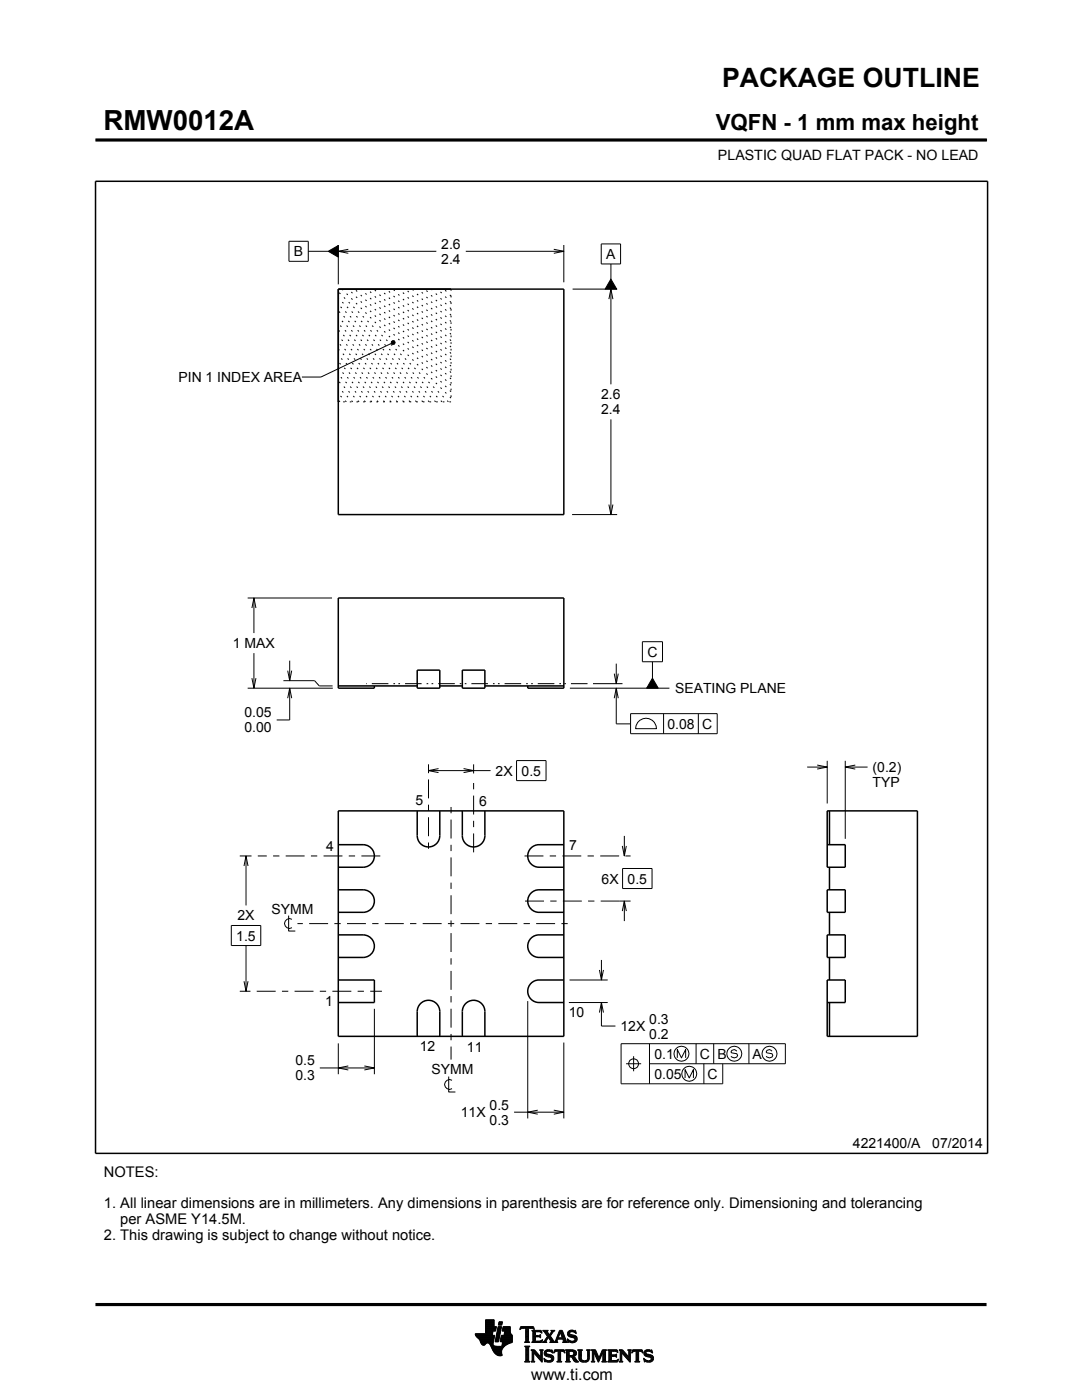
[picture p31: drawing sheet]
<svg xmlns="http://www.w3.org/2000/svg" width="216mm" height="279mm" viewBox="0 0 216 279" stroke-linecap="round" stroke-linejoin="round" font-family="sans-serif">
<defs><g id="words">
<text font-size="5.5" x="20.6" y="26">RMW0012A</text>
<text font-size="5.3" x="144.1" y="17.4">PACKAGE OUTLINE</text>
<text font-size="4.4" x="142.8" y="26">VQFN - 1 mm max height</text>
<text font-size="3.2" x="106" y="275.3">www.ti.com</text>
<g font-size="2.9">
<text x="20.7" y="234.8">NOTES:</text>
<text x="20.7" y="241.1">1. All linear dimensions are in millimeters. Any dimensions in parenthesis are for reference only. Dimensioning and tolerancing</text>
<text x="24" y="244.3">per ASME Y14.5M.</text>
<text x="20.7" y="247.4">2. This drawing is subject to change without notice.</text>
</g>
<g font-size="2.8">
<text x="143.3" y="32">PLASTIC QUAD FLAT PACK - NO LEAD</text>
<text x="58.7" y="51.2">B</text>
<text x="88.1" y="49.7">2.6</text>
<text x="88.1" y="52.7">2.4</text>
<text x="121" y="51.7">A</text>
<text x="35.6" y="76.2">PIN 1 INDEX AREA</text>
<text x="120" y="79.7">2.6</text>
<text x="120" y="82.7">2.4</text>
<text x="46.5" y="129.3">1 MAX</text>
<text x="129.2" y="131.1">C</text>
<text x="48.8" y="143.2">0.05</text>
<text x="134.7" y="138.3">SEATING PLANE</text>
<text x="48.8" y="146.2">0.00</text>
<text x="133.2" y="145.4">0.08</text>
<text x="140.1" y="145.4">C</text>
<text x="98.9" y="154.8">2X</text>
<text x="104.1" y="154.8">0.5</text>
<text x="174.1" y="154.1">(0.2)</text>
<text x="82.9" y="160.7">5</text>
<text x="95.6" y="160.9">6</text>
<text x="174.1" y="157.1">TYP</text>
<text x="65.1" y="169.7">4</text>
<text x="113.5" y="169.6">7</text>
<text x="120" y="176.3">6X</text>
<text x="125.2" y="176.3">0.5</text>
<text x="47.4" y="183.7">2X</text>
<text x="54.2" y="182.3">SYMM</text>
<text x="47.2" y="187.7">1.5</text>
<text x="64.9" y="200.8">1</text>
<text x="113.5" y="203">10</text>
<text x="83.8" y="209.8">12</text>
<text x="93.2" y="209.9">11</text>
<text x="123.8" y="205.8">12X</text>
<text x="129.5" y="204.3">0.3</text>
<text x="129.5" y="207.3">0.2</text>
<text x="58.9" y="212.6">0.5</text>
<text x="58.9" y="215.6">0.3</text>
<text x="86.1" y="214.4">SYMM</text>
<text x="130.6" y="211.3">0.1</text>
<text x="130.6" y="215.3">0.05</text>
<text x="139.6" y="211.3">C</text>
<text x="141.2" y="215.3">C</text>
<text x="143.2" y="211.3">B</text>
<text x="150.2" y="211.3">A</text>
<text x="97.7" y="221.5">0.5</text>
<text x="92" y="223">11X</text>
<text x="97.7" y="224.5">0.3</text>
<text x="170.2" y="229.2">4221400/A</text>
<text x="186" y="229.2">07/2014</text>
</g>
<text font-size=".3" x="105.3" y="27.9">SCALE 4.500</text>
</g></defs>
<path d="M65.5 50.2l2-1.2v2.3zM121.9 55.7l1.2 2h-2.4zM78.1 68.2l.3-.2h.3l.2 .4-.2 .3-.3 .1-.3-.3zM130.2 135.3l1.1 2h-2.3z" fill="#000"/>
<g fill="none" stroke="#000" stroke-width=".2">
<path d="M19.1 27.9h177.7M196.8 27.7v.5M57.7 48.2h3.8v4h-3.8zM61.5 50.2h4M65.5 50.2l2-1.2v2.3zM67.5 48.9v7.8M67.5 50.2h19.6M69.5 49.8l-2 .4 2 .4M92.9 50.2h19.6M110.5 49.8l2 .4-2 .4M112.5 48.9v7.4M114.3 57.7h8.8"/>
<path d="M120 48.7h3.8v4h-3.8zM121.5 59.7l.4-2 .4 2M121.9 52.7v3M121.9 57.7v19M121.9 55.7l1.2 2h-2.4zM78.1 68.5l-14.1 6.7h-3.8M78.1 68.2l.3-.2h.3l.2 .4-.2 .3-.3 .1-.3-.3zM121.9 83.7v19M49.4 119.3h16.9M50.7 119.3v7M114.1 102.7h9M121.5 100.7l.4 2 .4-2"/>
<path d="M49.4 137.3h17M50.3 135.3l.4 2 .4-2M50.3 121.3l.4-2 .4 2M50.7 130.3v7M56.6 135.8h6.2l.9 1.1h2.7M57.4 133.8l.4 2 .4-2M57.4 139.3l.4-2 .4 2M57.8 131.8v4M57.8 137.3v6.4h-2.6M113.7 137.3h19.9M118.3 136.4h5.9M122.6 134.4l.4 2 .4-2"/>
<path d="M122.6 139.3l.4-2 .4 2M123 137.3v7.2h2.8M123 132.4v4M128.2 128.1h4v4h-4zM130.2 132.1v3.2M130.2 135.3l1.1 2h-2.3zM85.5 152.5v1.8M85.5 153.8h12.4M87.5 153.4l-2 .4 2 .4M92.5 153.4l2 .4-2 .4M94.5 152.5v1.9M103.1 151.8h5.9v4h-5.9z"/>
<path d="M125.8 142.4h17.3v4h-17.3zM127.7 143.8a2.08 2.08 0 0 1 2.1-.2 2.08 2.08 0 0 1 1.2 1.8h-4.2l.1-.6 .3-.6zM132.4 142.4v4M139.3 142.4v4M161.1 153.1h4M163.1 152.7l2 .4-2 .4M165.1 151.8v8.6M168.7 151.8v15.6M168.7 153.1h4.4M170.7 152.7l-2 .4 2 .4M47.8 170.8h2.4M48.7 172.8l.4-2 .4 2"/>
<path d="M49.1 170.8v9.9M123.6 179.8h2.2M124.2 168.8l.4 2 .4-2M124.2 173.3h5.9v4h-5.9zM124.6 166.8v4M124.6 179.8v4M124.8 170.8h1M46.2 184.7h5.8v4h-5.8zM47.8 197.8h2.2M48.7 195.8l.4 2 .4-2M49.1 188.7v9.1M57.6 182.7v3.1h1.3"/>
<path d="M58.3 183.5a.98 .98 0 0 0-1.5 .8 .98 .98 0 0 0 1.5 .8M105.3 199.8v23.4M113.6 195.6h7.7M119.6 193.6l.4 2 .4-2M120 191.6v4M124.2 181.8l.4-2 .4 2M63.8 213.1h10.9M67.5 208.2v6.2M69.5 212.7l-2 .4 2 .4M72.7 212.7l2 .4-2 .4M74.7 201.3v13.1M89.5 214.8v3.1h1.4"/>
<path d="M90.2 215.6a.98 .98 0 0 0-1.5 .8 .98 .98 0 0 0 1.5 .9M112.5 208.1v15.1M113.5 200.1h7.8M119.6 202.1l.4-2 .4 2M120 200.1v4.7h2.8M124.9 212.3h3M126.4 210.8v3M129.6 212.3h27.1v-4h-32.8v8h20.3v-4M129.6 208.3v8M135.1 211.1v-1.6l.9 1.6 .8-1.6v1.6M136.7 215.1v-1.6l.8 1.6 .9-1.6v1.6M138.9 208.3v4"/>
<path d="M140.4 212.3v4M142.4 208.3v4M147 209.8l-.5-.3-.5 .1-.1 .4 .1 .1 1 .2 .2 .3-.2 .4-.5 .1-.6-.3M149.4 208.3v4M154 209.8l-.5-.3-.5 .1-.1 .4 .1 .1 1 .2 .2 .3-.2 .4-.5 .1-.6-.3M102.6 222h9.9M107.3 221.6l-2 .4 2 .4M110.5 221.6l2 .4-2 .4M94.8 266.2h3.5M94.8 266.3h3.5M94.9 266.4h3.3M94.9 266.5h3.8l-.2 1.2"/>
<path d="M94.9 266.5h3.8M95 266.6h3.7M95 266.7h3.7M95.1 266.8h3.6M95.2 266.9h3.4M95.3 267h3.3M95.4 267.1h3.2M95.5 267.2h3.1M95.6 267.3h3M95.7 267.4h2.8M95.7 267.5h2.8M95.7 267.5l.4 .7 .3 .3 .3-.1 .5-.4 .4 .1 .8 1.5"/>
<path d="M95.8 267.6h2.7M95.8 267.7h2.7M95.9 267.8h2.6M95.9 267.9h2.5M95.9 268h2.5M96 268h1.1M96 268.1h1M96.1 268.2h.8M96.1 268.3h.7M96.2 268.4h.6M96.3 268.4h.4M96.9 266.1h1.4"/>
<path d="M96.9 266h1.4M96.9 265.9h1.4M96.9 265.8h1.5M96.9 265.7h1.5M96.9 264.7l2.2 .1-.2 .9h-.5l-.2 .8M96.9 265.6h2M96.9 265.5h2M96.9 265.4h2M96.9 265.3h2.1M96.9 265.2h2.1M96.9 265.1h2.1M96.9 265h2.1"/>
<path d="M96.9 264.9h2.1M96.9 264.8h2.2M96.9 264.6h1.7M96.9 264.5h1.7M96.9 264.4h1.7M96.9 264.3h1.7M96.9 264.2h1.7M96.9 264.1h1.7M96.9 264h1.7M96.9 263.9h1.7M96.9 263.8h1.7M96.9 263.7h1.7"/>
<path d="M96.9 263.6h1.7M96.9 263.5h1.7M96.9 263.4h1.7M97.5 268h.9M97.6 268.1h.8M97.7 268.2h.7M97.7 268.3h.7M97.8 268.4h.6M97.9 268.5h.6M97.9 268.6h.7M98 268.7h1.1M98 268.8h2.6"/>
<path d="M98 268.8h2.5M98.1 268.9h2.3M98.1 269h2.3M98.1 269.1h2.2M98.2 269.2h2.1M98.2 269.2h2M98.2 269.3h2M98.3 269.4h1.9M98.3 269.5h1.8M98.4 269.6h1.7M98.4 269.6l.6 .7 .6 .3 .6-.1-.1-.7M98.4 268v.4l.3 .2 2 .1"/>
<path d="M98.5 269.7h1.6M98.5 267.7l-.1 .3M98.5 269.8h1.6M98.6 269.9h1.5M98.6 264.8v-1.4h-1.7v2.8h-2.1l.2 .5 .7 .8M98.6 270h1.5M98.7 270h1.4M98.8 270.1h1.3M98.8 267.7h.7M98.8 267.6h.7M98.8 267.5h.7M98.9 270.2h1.2"/>
<path d="M98.9 267.4h.7M98.9 267.3h.7M98.9 267.2h.7M98.9 267.1h.7M98.9 267h.7M98.9 270.3h1.3M99 266.9h.6M99 266.9h.7M99 266.8h.7M99 266.7h.7M99 266.6h.7M99 266.5h.7"/>
<path d="M99.1 270.4h1.1M99.1 266.4h.7M99.1 266.3h.7M99.1 266.2h.7M99.1 266.1h.7M99.1 266h.7M99.2 265.9h.7M99.2 265.8h.7M99.2 270.4h1M99.2 265.7h.7M99.2 265.6h.7M99.2 265.5h.7"/>
<path d="M99.3 265.4h.6M99.3 265.4h.7M99.3 265.3h.7M99.3 265.2h.7M99.3 265.1h.7M99.3 265h.7M99.4 270.5h.8M99.4 264.9h.7M99.4 264.8h.7M99.4 264.8h.7l-.6 3h-.7zM99.5 264.4h.6M99.5 264.3h.7"/>
<path d="M99.5 264.2h.7M99.5 264.1h.7M99.5 264h.7M99.5 263.9h.7M99.6 263.8h.7M99.6 263.8h.7l-.2 .7h-.7zM99.8 270.6h.1M99.8 267.7h2.4M99.8 267.6h2.4M99.8 267.5h2.4M99.9 267.4h2.3M99.9 267.3h2.3"/>
<path d="M99.9 267.2h2.3M99.9 267.1h2.3M99.9 267h2.3M99.9 266.9h2.3M100 266.9h2.2M100 266.8h2.2M100 266.7h2.2M100 266.6h2.2M100 266.5h2.2M100.1 268.6h.7M100.2 268.5h.7M100.2 268.4h.8"/>
<path d="M100.2 268.4h.9M100.2 268.3h1M100.2 268.2h1.2M100.2 265.6h1.6M100.2 268.1h1.4M100.2 265.5h1.6M100.2 268h1.6M100.3 265.4h1.5M100.3 268h1.7M100.3 267.9h1.9M100.3 265.3h1.5M100.3 267.8h1.9"/>
<path d="M100.3 265.2h1.5M100.3 265.1h1.5M100.3 265h1.5M100.4 264.9h1.4M100.4 264.8h1.4M100.6 266.5l.1-.8h-.5l.2-.9h1.4l.1 1.1 .3 .6v1.4l-1.3 .6M100.6 266.4h1.5M100.6 266.3h1.4M100.6 266.2h1.4M100.6 266.1h1.3M100.7 266h1.2M100.7 265.9h1.2"/>
<path d="M100.7 265.8h1.1M100.7 265.7h1.1M100.9 268.5l-.6 .6-.2 .7M102.2 266.5h-2.2l-.2 1.1 .1 .2h.4l-.2 .9M103.7 265.3h.1M103.8 265.2h.2M103.8 265h2.8M103.8 264.9h2.7M103.9 264.8h2.6M104.7 267.8h1M104.7 271.8h1.1M104.7 268.7h1"/>
<path d="M104.8 267.7h.7M104.8 271.7h.8M104.9 265.2h.6M104.9 268.9h.6M104.9 267.6h.6M104.9 267.5v-2.3l-.7-.1-.4 .3 .1-.6h2.6l.1 .6-.4-.3-.7 .1v2.3M104.9 267.5l-.2 .3M104.9 267.5h.6M104.9 267.4h.6M104.9 267.3h.6M104.9 267.2h.6M104.9 267.1h.6"/>
<path d="M104.9 267h.6M104.9 266.8h.6M104.9 266.7h.6M104.9 266.6h.6M104.9 266.5h.6M104.9 266.4h.6M104.9 266.3h.6M104.9 266.2h.6M104.9 266.1h.6M104.9 265.9h.6M104.9 265.8h.6M104.9 265.7h.6"/>
<path d="M104.9 265.6h.6M104.9 265.5h.6M104.9 265.4h.6M104.9 265.3h.6M104.9 271.5h.6M104.9 269h.6M104.9 271.4h.6M104.9 271.4v-2.4l-.2-.4h1.1l-.3 .4v2.4M104.9 271.4l-.2 .4h1.1l-.3-.4M104.9 271.3h.6M104.9 271.2h.6M104.9 271.1h.6"/>
<path d="M104.9 271h.6M104.9 270.9h.6M104.9 270.8h.6M104.9 270.6h.6M104.9 270.5h.6M104.9 270.4h.6M104.9 270.3h.6M104.9 270.2h.6M104.9 270.1h.6M104.9 270h.6M104.9 269.9h.6M104.9 269.8h.6"/>
<path d="M104.9 269.6h.6M104.9 269.5h.6M104.9 269.4h.6M104.9 269.3h.6M104.9 269.2h.6M104.9 269.1h.6M105.5 267.5l.2 .3M105.7 267.8h-1M105.9 271.8h.8M105.9 269.4h.8M106.1 269.5h.7M106.1 267.8h2"/>
<path d="M106.1 271.7h.5M106.2 269.6h.7M106.2 271.5h.3M106.2 265.6h1.8M106.2 269.8h.8M106.2 271.4h.3M106.2 269.8l-.3-.4h.8l1.2 1.4M106.2 271.4l-.3 .4h.8l-.2-.4M106.2 271.3h.3M106.2 271.2h.3M106.2 271.1h.3M106.2 271h.3"/>
<path d="M106.2 270.9h.3M106.2 270.8h.3M106.2 270.6h.3M106.2 270.5h.3M106.2 270.4h.3M106.2 270.3h.3M106.2 270.2h.3M106.2 270.1h.3M106.2 270h1M106.2 269.9h.9M106.2 269.8v1.6M106.3 267.7h1.8"/>
<path d="M106.3 265.7h1.8M106.3 267.6h.6M106.3 265.8h.6M106.3 267.5l-.2 .3M106.3 267.5h.5M106.3 267.4h.5M106.3 267.3h.5M106.3 267.2h.5M106.3 267.1h.5M106.3 267h.5M106.3 266.8h.5M106.3 266.7h1.6"/>
<path d="M106.3 266.6h1.6M106.3 266.5h.5M106.3 266.4h.5M106.3 266.3h.5M106.3 266.2h.5M106.3 266.1h.5M106.3 265.9h.5M106.4 265.2h.2M106.5 270h.1M106.5 270v1.4M106.5 265.3h.1M106.6 270.1h.7"/>
<path d="M106.7 270.2h.7M106.8 270.3h.7M106.8 265.9l.1-.1h.7l.6 .2-.2-.5h-1.9l.2 .3v1.7M106.8 265.9v.6h.8l.3-.2v.7l-.3-.2h-.8l.1 .8h.9l.5-.2M106.9 270.4h.7M107 270.5h.7M107.1 270.6h.7M107.2 270.8h1M107.3 270.9h.9M107.4 271h.8M107.5 271.1h.7M107.6 271.2h.6"/>
<path d="M107.6 266.5h.3M107.7 271.3h.5M107.7 269.4h.7M107.7 266.8h.2M107.7 267.6h.5M107.8 266.4h.1M107.8 271.4h.4M107.8 267h.1M107.8 265.8h.3M107.8 269.5h.5M107.9 271.5h.3M107.9 269.6h.3"/>
<path d="M107.9 269.8h.3M107.9 270.6h.3M107.9 270.5h.3M107.9 270.4h.3M107.9 270.3h.3M107.9 270.2h.3M107.9 270.1h.3M107.9 270h.3M107.9 269.9h.3M107.9 269.8v1M108 271.7h.2M108 265.9h.1"/>
<path d="M108 267.5h.2M108.1 271.8h.1M108.1 266.1h.1M108.2 267.4h.1M108.2 269.8l.2-.4h-.7l.2 .4M108.2 269.8v2.1l-1.7-1.9M108.2 267.8h.9M108.3 267.4l-.2 .5-2-.1M108.3 265.6h1M108.5 267.7h.5M108.5 271.1l.2 .7 .2-.1 .6 .2 .7-.2 .3-.6M108.5 271.1h.1"/>
<path d="M108.5 265.7h.7M108.5 271.2h.2M108.6 271.3h.2M108.6 270.1l.2 .5 1.1 .3 .1 .3-.1 .3h-.5l-.9-.4M108.6 270.1h.4M108.6 270h.4M108.6 270.2h.6M108.6 267.6h.4M108.6 271.4h.4M108.6 269.9h.4M108.6 270.3h1M108.6 265.8h.7"/>
<path d="M108.6 271.5h.8M108.6 269.8h.5M108.7 271.7h1.5M108.7 270.4h1.3M108.7 267.5h.3M108.7 271.8h.1M108.7 265.9h.6M108.7 269.6h1.5M108.8 267.4h.3M108.8 270.5h1.5M108.8 266.1h.6M108.8 269.5h1.4"/>
<path d="M108.8 267.3h.4M108.9 266.2h.6M108.9 267.2h.4M108.9 266.3h.6M108.9 270.6h1.5M109 267.1h.3M109 270l.2 .2 1.1 .3 .2 .6M109 270l.1-.3h.4l.8 .3-.1-.6-.2 .1-.6-.1-.6 .2-.2 .5M109 266.4h1M109.1 271.8h.9M109.1 269.4h.7M109.1 267h.9"/>
<path d="M109.1 266.5h.8M109.1 267.8h-.9M109.2 266.8h.8M109.2 266.6h.6M109.2 266.7h.7M109.2 266.7l-.6 1-.4 .1M109.3 270.8h1.1M109.5 267.1h.6M109.6 267.2h.6M109.7 271.5h.7M109.7 267.3h.6M109.7 267.8l.2-.1-.5-.8-.4 .8 .1 .1"/>
<path d="M109.7 267.8h1.6M109.7 266.3h.4M109.7 267.4h.6M109.8 270.9h.7M109.8 266.2h.3M109.8 266.6l.9 1.2 1-2.3h.5l.8 2.1 .3 .2M109.8 267.5h.6M109.9 266.1h.3M109.9 269.8h.4M109.9 267.6h.6M109.9 267.7h.7M109.9 271.4h.5"/>
<path d="M109.9 265.9h.4M110 271h.5M110 265.6h.7M110 265.9l.1-.2-.2-.2h.8l-.9 1.1M110 265.9l-.4 .5-.4-.6 .2-.3h-1.1l.9 1.2M110 271.3h.5M110 265.8h.4M110 271.1h.5M110 271.2h.5M110.1 269.4h.1M110.1 265.7h.4M110.1 269.9h.2"/>
<path d="M110.2 270h.1M110.5 270h.1M110.5 269.9h.2M110.5 269.8h.3M110.6 269.6h2.1M110.6 269.5h2M110.6 269.4h2M110.7 267.7h.5M110.8 267.6h.4M110.9 267.5h.3M110.9 267.4h.3M111 267.3h.3"/>
<path d="M111 267.2h1.8M111 267.1h1.8M111.1 267h.3M111.1 271.8h1M111.1 266.8h.4M111.2 266.7h.3M111.2 267.5v.3h.1M111.2 267.5l.1-.2h1l.1 .2M111.2 266.6h.3M111.3 266.5h.3M111.3 271.7h.6M111.3 266.4h.3"/>
<path d="M111.3 271.5h.6M111.3 267.8h-1.6M111.3 269.8h.6M111.4 266.3h.3M111.4 271.4h.5M111.4 270.1h.5M111.4 270h.5M111.4 269.9h.5M111.4 270.5h.5M111.4 270.4h.5M111.4 270.3h.5M111.4 270.2h.5"/>
<path d="M111.4 271.1h.5M111.4 271h.5M111.4 270.9h.5M111.4 270.8h.5M111.4 270.6h.5M111.4 271.4l-.1-1.7h-.4l-.4 .4 .2-.7h1.9l.1 .7-.4-.4h-.4v1.7M111.4 271.4l-.3 .4h1l-.2-.4M111.4 271.3h.5M111.4 271.2h.5M111.4 266.2h.3M111.4 266.1h.4M111.5 265.9h.9"/>
<path d="M111.5 265.8h.8M111.6 265.7h.7M111.6 265.6h.6M111.8 265.9l.4 1.1h-.8zM111.9 266.1h.5M111.9 266.2h.5M111.9 266.3h.6M112 266.4h.5M112 266.5h.6M112.1 266.6h.5M112.1 266.7h.6M112.1 266.8h.6"/>
<path d="M112.2 267h.5M112.2 267.8h1.1M112.3 267.3h.6M112.3 267.4h.6M112.4 267.5h.6M112.4 267.5v.3h-.2M112.4 269.8h.3M112.4 267.6h.6M112.4 267.7h.7M112.6 269.9h.1M112.6 270h.2M112.8 271.8h1"/>
<path d="M112.8 269.4h1.6M113 269.5h1.7M113 271.7h.7M113 269.6h1.9M113 271.5h.6M113 269.8h.6M113 271.4h.6M113 271.4l-.2 .4h1l-.2-.4M113 271.3h.6M113 271.2h.6M113 271.1h.6M113 271h.6"/>
<path d="M113 270.9h.6M113 270.8h1.5M113 270.6h1.6M113 270.5h1.8M113 270.4h.6M113 270.3h.6M113 270.2h.6M113 270.1h.6M113 270h.6M113 269.9h.6M113 269.8v1.6M113 269.8l-.2-.4h1.5l.6 .2 .1 .5"/>
<path d="M113.2 267.3h.2M113.2 267.4h.3M113.2 266.2l.3 .5 1 .3 .2 .3M113.2 266.2h.5M113.2 266.3h.6M113.2 266.1h.5M113.3 267.5h.3M113.3 267.8h-1.1M113.3 266.4h.9M113.3 265.9h.4M113.3 267.6h.6M113.3 266.5h1.3"/>
<path d="M113.3 267.7h1.6M113.3 265.8h.5M113.3 267.8h.2M113.4 266.6h1.5M113.4 265.7h1.5M113.5 266.7h1.5M113.5 265.6h1.4M113.6 269.9l.1-.2h.5l.3 .4M113.6 269.9v.6M113.7 267.8h1.1M113.8 266.8h1.3M113.8 265.5h.6"/>
<path d="M114 268h.4M114.1 270.9h.6M114.2 271h.6M114.2 271.1h.7M114.3 271.2h.6M114.3 267h.8M114.3 269.8h.7M114.3 270.4h.6M114.4 271.3h.6M114.4 271.3l.4 .5h.7M114.4 271.3l-.3-.4-.5-.1v.6M114.4 270.7l1.1 1.1"/>
<path d="M114.4 270.7h.1M114.4 271.4h.7M114.4 269.9h.6M114.4 270.3h.6M114.5 267.6h.5M114.5 270.2h.5M114.5 270h.5M114.5 265.8h.4M114.5 270.1h.5M114.5 270.1l-.2 .3-.3 .1M114.5 271.5h.7M114.6 271.7h.7"/>
<path d="M114.6 267.1h.6M114.6 267.5h.5M114.7 267.2h.5M114.7 267.4h.5M114.7 265.9h.3M114.7 267.3h.5M114.7 271.8h.8M114.8 266.1h.2M114.9 266.2h.1M114.9 266.2l-.7-.4h-.4l-.1 .2 .1 .3 1.1 .4 .3 .5M114.9 266.2l-.1-.7-.2 .1-.5-.1-.6 .2-.3 .5M115 270.1l-.1 .4-.5 .2"/>
<path d="M115.2 267.2l-.3 .6-.7 .2-.6-.2-.2 .1-.2-.7 .9 .5 .4-.1 .2-.3M115.3 269.4h.9M115.4 269.5h.7M115.5 269.6h.5M115.5 269.8h.5M115.5 269.8v1.4l.4 .5 .6 .2 .6-.1 .4-.3 .1-.5M115.5 271h.5M115.5 270.9h.5M115.5 270.8h.5M115.5 270.6h.5M115.5 270.5h.5M115.5 270.4h.5"/>
<path d="M115.5 270.3h.5M115.5 270.2h.5M115.5 270.1h.5M115.5 270h.5M115.5 269.9h.5M115.5 271.1h.5M115.5 271.2h.5M115.5 271.3h.6M115.6 271.4h.6M115.7 271.5h.8M115.8 271.7h1.5M116 271l.2 .4 .5 .2 .4-.2 .2-.4"/>
<path d="M116 269.8l.2-.4h-.9l.2 .4M116 269.8v1.2M116 271.8h1.1M116.8 271.5h.6M117 269.4h.8M117.1 271.4h.4M117.2 269.5h.5M117.2 271.3h.4M117.2 269.6h.4M117.2 271.2h.4M117.2 271.1h.4M117.3 269.8h.3"/>
<path d="M117.3 271h.3M117.3 270.9h.3M117.3 270.8h.3M117.3 270.6h.3M117.3 270.5h.3M117.3 270.4h.3M117.3 270.3h.3M117.3 270.2h.3M117.3 270.1h.3M117.3 270h.3M117.3 269.9h.3M117.6 269.8l.2-.4h-.8l.2 .3 .1 1.3"/>
<path d="M117.6 269.8v1.2M118 271.8h.7M118 269.4h.8M118.1 269.5h.8M118.1 271.7h.5M118.2 269.6h.7M118.2 271.5h.3M118.2 269.8h.8M118.2 271.4h.3M118.2 271.4l-.2 .4h.7l-.2-.4M118.2 271.3h.3M118.2 271.2h.3"/>
<path d="M118.2 271.1h.3M118.2 271h.3M118.2 270.9h.3M118.2 270.8h.3M118.2 270.6h.3M118.2 270.5h.3M118.2 270.4h.3M118.2 270.3h.3M118.2 270.2h.3M118.2 270.1h.3M118.2 270h.9M118.2 269.9h.8"/>
<path d="M118.2 269.8v1.6M118.6 270.1h.5M118.6 270.2h.6M118.7 270.3h.5M118.7 270.4h.6M118.8 270.5h.5M118.8 270.6h.6M118.9 270.8h.5M118.9 270.9h.6M119 271h.8M119 271.1h.8M119.1 271.2h.6"/>
<path d="M119.1 271.3h.6M119.2 271.4h.4M119.2 271.5h.4M119.3 271.7h.2M119.3 271.8h.2M119.6 270.9h.3M119.6 270.8h.3M119.7 270.6h.3M119.7 270.5h.3M119.8 270.4h.3M119.8 270.3h.3M119.9 270.2h.3"/>
<path d="M119.9 270.1h.3M120 270h.8M120 269.9h.8M120 269.8h.8M120.1 271.8h1M120.1 269.6h.7M120.1 269.5h.8M120.2 269.4h.9M120.2 271.7h.7M120.3 271.5h.5M120.3 271.4h.5M120.3 271.4l-.2 .4h1l-.3-.4"/>
<path d="M120.3 271.4v-1.5l-.9 2-.9-2v1.5M120.3 271.3h.5M120.3 271.2h.5M120.3 271.1h.5M120.3 271h.5M120.3 270.9h.5M120.3 270.8h.5M120.3 270.6h.5M120.3 270.5h.5M120.3 270.4h.5M120.3 270.3h.5M120.3 270.2h.5"/>
<path d="M120.3 270.1h.5M120.8 269.8l.3-.4h-.9l-.7 1.6-.7-1.6h-.8l.2 .4M120.8 269.8v1.6M121.2 271.8h2M121.2 269.4h1.9M121.4 269.5h1.8M121.4 271.7h1.9M121.5 269.6h1.7M121.5 271.5h1.8M121.5 269.8h.5M121.5 271.4h.5M121.5 269.9h.5"/>
<path d="M121.5 269.8v1.6M121.5 269.8l-.3-.4h1.9l.2 .6M121.5 270.3h.5M121.5 270.2h.5M121.5 270.1h.5M121.5 270h.5M121.5 270.9h.5M121.5 270.8h.5M121.5 270.6h1.5M121.5 270.5h1.5M121.5 270.4h1.5M121.5 271.3h.5"/>
<path d="M121.5 271.2h.5M121.5 271.1h.5M121.5 271h.5M122.6 270.4l.4-.2v.7l-.2-.2h-.8v.8h.2M122.9 270.8h.1M122.9 270.3h.1M123 269.8h.3M123.1 271.4h.3M123.2 269.9h.1M123.3 270h.1M123.3 270l-.4-.3h-.8l-.1 .7M123.3 271.3h.1"/>
<path d="M123.4 271.2h.1M123.4 271.2l-.3 .3h-.4M123.4 271.2l-.2 .6h-2l.3-.4M123.5 271.8h.8M123.5 269.4h.7M123.6 269.5h.7M123.7 271.7h.5M123.7 269.6h.7M123.7 271.5h.4M123.7 269.8h.8M123.7 271.4h.4M123.7 271.4l-.2 .4h.8l-.2-.4"/>
<path d="M123.7 271.3h.4M123.7 271.2h.4M123.7 271.1h.4M123.7 271h.4M123.7 270.9h.4M123.7 270.8h.4M123.7 270.6h.4M123.7 270.5h.4M123.7 270.4h.4M123.7 270.3h.4M123.7 270.2h.4M123.7 270.1h.4"/>
<path d="M123.7 270h1M123.7 269.9h.9M123.7 269.8v1.6M124.1 270v1.4M124.1 270h.1M124.2 270.1h.6M124.2 270.2h.7M124.3 270.3h.7M124.4 270.4h.7M124.5 270.5h.7M124.6 270.6h.7M124.7 270.8h1.1"/>
<path d="M124.8 270.9h1M124.9 271h.9M125 271.1h.8M125.1 271.2h.7M125.2 271.3h.6M125.2 269.4h.8M125.3 271.4h.5M125.4 269.5h.5M125.4 271.5h.4M125.4 269.6h.4M125.5 269.8h.3M125.5 269.8l-.1 1-1.2-1.4h-.7l.2 .4"/>
<path d="M125.5 269.9h.3M125.5 270.2h.3M125.5 270.1h.3M125.5 270h.3M125.5 270.4h.3M125.5 270.3h.3M125.5 270.6h.3M125.5 270.5h.3M125.5 271.7h.3M125.6 271.8h.2M125.8 269.8l.2-.4h-.8l.3 .4M125.8 269.8v2.1l-1.7-1.9"/>
<path d="M126 270h.1M126.1 269.9h.1M126.1 269.8h.3M126.1 269.6h2.1M126.2 269.5h2M126.2 269.4h2M126.6 271.8h1.1M126.9 271.7h.6M126.9 271.5h.5M126.9 269.8h.5M126.9 271.4h.5M126.9 270.1h.5"/>
<path d="M126.9 270h.5M126.9 269.9h.5M126.9 270.5h.5M126.9 270.4h.5M126.9 270.3h.5M126.9 270.2h.5M126.9 271.1h.5M126.9 271h.5M126.9 270.9h.5M126.9 270.8h.5M126.9 270.6h.5M126.9 271.4v-1.7h-.5l-.3 .4 .1-.7h1.9l.2 .7-.4-.4h-.5v1.7"/>
<path d="M126.9 271.4l-.3 .4h1.1l-.3-.4M126.9 271.3h.5M126.9 271.2h.5M128 269.8h.3M128.1 269.9h.2M128.2 270h.1M128.4 271.1l.2 .7 .2-.1 .6 .2 .7-.2 .3-.6M128.4 271.1h.1M128.4 271.2h.2M128.5 271.3h.2M128.5 270.1l.1 .4 .5 .3M128.5 270.1h.4"/>
<path d="M128.5 270h.4M128.5 270.2h.6M128.5 271.4h.4M128.5 269.9h.4M128.5 270.3h1M128.5 271.5h.8M128.5 269.8h.5M128.6 271.7h1.5M128.6 270.4h1.3M128.6 271.8h.1M128.6 269.6h1.5M128.7 270.5h1.5"/>
<path d="M128.7 269.5h1.4M128.8 270.6h1.5M128.9 270l.1-.3h.4l.8 .3-.1-.6-.2 .1-.6-.1-.6 .2-.2 .5M128.9 270l.2 .2 1.1 .3 .2 .6M128.9 271.8h1M129 269.4h.7M129.1 270.8l.7 .2 .1 .4-.7 .1-.8-.4M129.2 270.8h1.1M129.6 271.5h.7M129.6 270.9h.8M129.8 269.8h.4M129.8 271.4h.5"/>
<path d="M129.9 271h.5M129.9 271.3h.5M129.9 271.1h.5M129.9 271.2h.5M129.9 269.4h.2M130 269.9h.2M130.1 270h.1"/>
<circle cx="126.4" cy="212.3" r=".99"/>
<circle cx="136" cy="210.3" r="1.49"/>
<circle cx="137.5" cy="214.3" r="1.49"/>
<circle cx="146.5" cy="210.3" r="1.49"/>
<circle cx="153.5" cy="210.3" r="1.49"/>
</g>
<g fill="none" stroke="#000" stroke-width=".3">
<path d="M19.1 36.2h178v194h-178zM67.5 57.7h45v45h-45zM67.5 136.9h15.8M83.3 133.7h4.5v3.6h-4.5zM87.8 136.9h4.5M92.3 133.7h4.5v3.6h-4.5zM96.8 136.9h15.7M105.3 136.9v.4h7.2v-18h-45v18h7.2v-.4M67.5 168.6h5a2.25 2.25 0 0 1 2.2 2.2 2.25 2.25 0 0 1-2.2 2.3h-5M67.5 177.6h5a2.25 2.25 0 0 1 2.2 2.2 2.25 2.25 0 0 1-2.2 2.3h-5M67.5 161.8h45v45h-45zM83.3 161.8v5a2.25 2.25 0 0 0 2.2 2.2 2.25 2.25 0 0 0 2.3-2.2v-5"/>
<path d="M92.3 161.8v5a2.25 2.25 0 0 0 2.2 2.2 2.25 2.25 0 0 0 2.3-2.2v-5M112.5 168.6h-4.9a2.25 2.25 0 0 0-2.3 2.2 2.25 2.25 0 0 0 2.3 2.3h4.9M112.5 177.6h-4.9a2.25 2.25 0 0 0-2.3 2.2 2.25 2.25 0 0 0 2.3 2.3h4.9M165.1 168.6h3.6v4.5h-3.6v-11.3h18v45h-18v-11.2h3.6v4.5h-3.6M165.1 177.6h3.6v4.5h-3.6zM165.5 161.8v6.8M165.5 173.1v4.5M67.5 186.6h5a2.25 2.25 0 0 1 2.2 2.2 2.25 2.25 0 0 1-2.2 2.3h-5M67.5 195.6h7.2v4.5h-7.2M112.5 186.6h-4.9a2.25 2.25 0 0 0-2.3 2.2 2.25 2.25 0 0 0 2.3 2.3h4.9M112.5 195.6h-4.9a2.25 2.25 0 0 0-2.3 2.2 2.25 2.25 0 0 0 2.3 2.3h4.9M165.1 186.6h3.6v4.5h-3.6z"/>
<path d="M165.5 182.1v4.5M165.5 191.1v4.5M87.8 206.8v-4.9a2.25 2.25 0 0 0-2.3-2.3 2.25 2.25 0 0 0-2.2 2.3v4.9M96.8 206.8v-4.9a2.25 2.25 0 0 0-2.3-2.3 2.25 2.25 0 0 0-2.2 2.3v4.9M165.5 200.1v6.7"/>
</g>
<path d="M19 27.9h177.8M19 260.3h177.8" fill="none" stroke="#000" stroke-width=".63" stroke-linecap="butt"/>
<g fill="none" stroke="#000" stroke-width=".2" stroke-dasharray=".3 1" stroke-linecap="butt">
<path d="M90 57.7v22.5M90 59.1l-1.4-1.4M90 57.8l-.1-.1M90 79.5l-21.8-21.8M90 78.2l-20.5-20.5M90 76.9l-19.2-19.2M90 75.6l-17.9-17.9M90 74.4l-16.7-16.7M90 73.1l-15.4-15.4M90 71.8l-14.1-14.1M90 70.5l-12.8-12.8M90 69.3l-11.6-11.6"/>
<path d="M90 68l-10.3-10.3M90 66.7l-9-9M90 65.5l-7.8-7.8M90 64.2l-6.5-6.5M90 62.9l-5.2-5.2M90 61.6l-3.9-3.9M90 60.4l-2.7-2.7M67.8 80.2l-.3-.3M69.1 80.2l-1.6-1.6M70.4 80.2l-2.9-2.9M71.7 80.2l-4.2-4.2M72.9 80.2l-5.4-5.4"/>
<path d="M74.2 80.2l-6.7-6.7M75.5 80.2l-8-8M76.7 80.2l-9.2-9.2M78 80.2l-10.5-10.5M79.3 80.2l-11.8-11.8M80.6 80.2l-13.1-13.1M81.8 80.2l-14.3-14.3M83.1 80.2l-15.6-15.6M84.4 80.2l-16.9-16.9M85.7 80.2l-18.2-18.2M86.9 80.2l-19.4-19.4M88.2 80.2l-20.7-20.7"/>
<path d="M89.5 80.2l-22-22M90 80.2h-22.5"/>
</g>
<path d="M117.2 136.4h-44.1" fill="none" stroke="#000" stroke-width=".2" stroke-dasharray="3.3 1 .3 .7 .3 1" stroke-linecap="butt"/>
<path d="M85.5 155.6v14.4M75.9 170.8h-24.5M94.5 170.1v-14.5M123.5 170.8h-19.3M123.6 179.8h-19.4M51.2 197.8h25" fill="none" stroke="#000" stroke-width=".2" stroke-dasharray="1.3 1.3 3.8 1.3" stroke-dashoffset="2.5" stroke-linecap="butt"/>
<path d="M90 184.3v27.2M90 184.3v-24.1M90 184.3h-30.6M90 184.3h23.9" fill="none" stroke="#000" stroke-width=".2" stroke-dasharray="1.3 1.3 3.8 1.3" stroke-dashoffset=".6" stroke-linecap="butt"/>
<use href="#words"/>
</svg>
